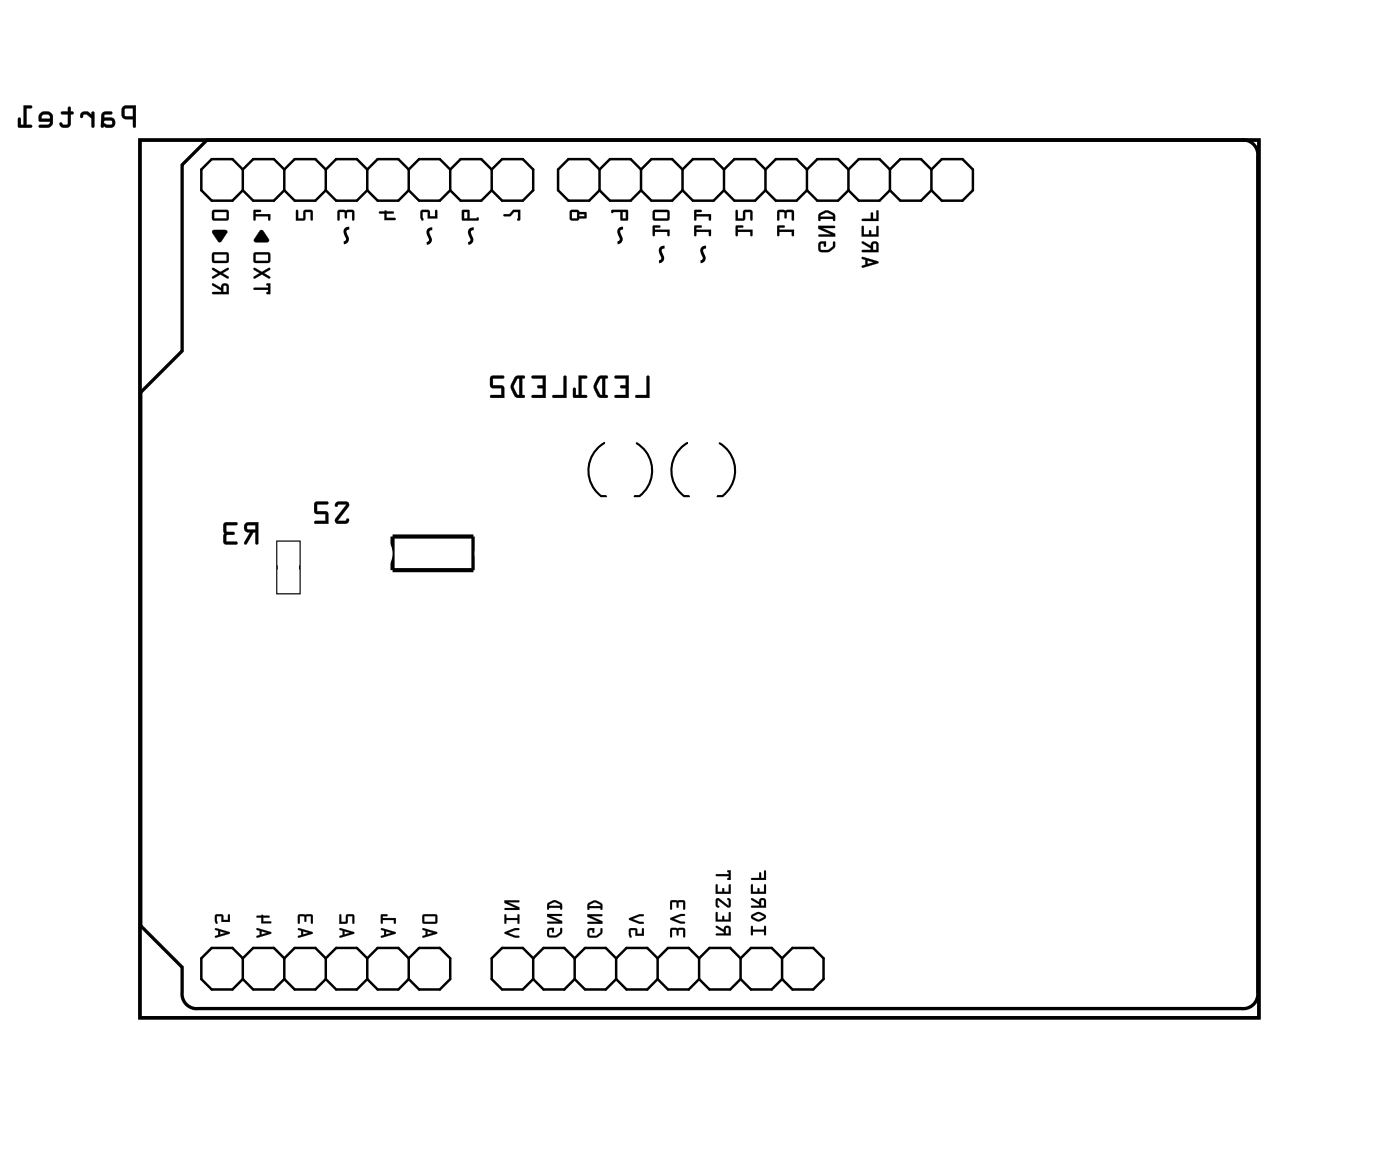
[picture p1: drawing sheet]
<svg xmlns="http://www.w3.org/2000/svg" width="86mm" height="71mm" viewBox="0 0 86 71" stroke-linecap="round" stroke-linejoin="round" font-family="sans-serif">
<path d="M8.6 8.6h68.5v53.7h-68.5zM11.2 10.1l1.5-1.5h63.3a.9 .9 0 0 1 1 1v51.1a.9 .9 0 0 1-1 1h-63.9a.9 .9 0 0 1-.9-1v-1.5l-2.6-2.6v-32.6l2.6-2.5z" fill="none" stroke="#000" stroke-width=".2"/>
<path d="M8.6 8.6h68.5v53.7h-68.5z" fill="none" stroke="#000" stroke-width=".06"/>
<path d="M24 32.8h5v2.1h-5z" fill="none" stroke="#000" stroke-width=".25"/>
<path d="M17 33.1h1.4v3.2h-1.4z" fill="none" stroke="#000" stroke-width=".1"/>
<g fill="none" stroke="#000" stroke-width=".15">
<path d="M14.9 10.4v1.2M14.9 10.4l-.7-.7h-1.2l-.7 .7v1.2l.7 .7h1.2l.7-.7M14.9 11.6l.6 .7h1.3l.6-.7M14.9 10.4l.6-.7h1.3l.6 .7M17.4 10.4v1.2M17.4 11.6l.6 .7h1.3l.6-.7M17.4 10.4l.6-.7h1.3l.6 .7M19.9 10.4v1.2M19.9 11.6l.7 .7h1.3l.6-.7M19.9 10.4l.7-.7h1.3l.6 .7M22.5 10.4v1.2M22.5 11.6l.6 .7h1.3l.6-.7"/>
<path d="M22.5 10.4l.6-.7h1.3l.6 .7M25 10.4v1.2M25 11.6l.7 .7h1.2l.7-.7M25 10.4l.7-.7h1.2l.7 .7M27.6 10.4v1.2M27.6 11.6l.6 .7h1.3l.6-.7M27.6 10.4l.6-.7h1.3l.6 .7M30.1 10.4l.6-.7h1.3l.6 .7v1.2l-.6 .7h-1.3l-.6-.7M30.1 10.4v1.2M36.7 10.4l-.6-.7h-1.3l-.6 .7v1.2l.6 .7h1.3l.6-.7M36.7 11.6l.6 .7h1.3l.7-.7M36.7 10.4l.6-.7h1.3l.7 .7"/>
<path d="M36.7 10.4v1.2M39.3 11.6l.6 .7h1.3l.6-.7M39.3 10.4l.6-.7h1.3l.6 .7M39.3 10.4v1.2M41.8 11.6l.6 .7h1.3l.6-.7M41.8 10.4l.6-.7h1.3l.6 .7M41.8 10.4v1.2M44.3 11.6l.7 .7h1.2l.7-.7M44.3 10.4l.7-.7h1.2l.7 .7M44.3 10.4v1.2M46.9 11.6l.6 .7h1.3l.6-.7M46.9 10.4l.6-.7h1.3l.6 .7"/>
<path d="M46.9 10.4v1.2M49.4 11.6l.6 .7h1.3l.7-.7M49.4 10.4l.6-.7h1.3l.7 .7M49.4 10.4v1.2M52 11.6l.6 .7h1.3l.6-.7M52 10.4l.6-.7h1.3l.6 .7M52 10.4v1.2M54.5 11.6l.6 .7h1.3l.6-.7M54.5 10.4l.6-.7h1.3l.6 .7M54.5 10.4v1.2M57 10.4l.7-.7h1.2l.7 .7v1.2l-.7 .7h-1.2l-.7-.7M57 10.4v1.2"/>
<path d="M14.9 58.6l-.7-.6h-1.2l-.7 .6v1.3l.7 .6h1.2l.7-.6M14.9 58.6l.6-.6h1.3l.6 .6M14.9 58.6v1.3M14.9 59.9l.6 .6h1.3l.6-.6M17.4 58.6l.6-.6h1.3l.6 .6M17.4 58.6v1.3M17.4 59.9l.6 .6h1.3l.6-.6M19.9 58.6l.7-.6h1.3l.6 .6M19.9 59.9l.7 .6h1.3l.6-.6M19.9 58.6v1.3M22.5 58.6l.6-.6h1.3l.6 .6M22.5 59.9l.6 .6h1.3l.6-.6"/>
<path d="M22.5 58.6v1.3M25 58.6l.7-.6h1.2l.7 .6v1.3l-.7 .6h-1.2l-.7-.6M25 58.6v1.3M32.6 58.6l-.6-.6h-1.3l-.6 .6v1.3l.6 .6h1.3l.6-.6M32.6 58.6l.7-.6h1.3l.6 .6M32.6 59.9l.7 .6h1.3l.6-.6M32.6 58.6v1.3M35.2 58.6l.6-.6h1.3l.6 .6M35.2 59.9l.6 .6h1.3l.6-.6M35.2 58.6v1.3M37.7 58.6l.7-.6h1.2l.7 .6M37.7 59.9l.7 .6h1.2l.7-.6"/>
<path d="M37.7 58.6v1.3M40.3 58.6l.6-.6h1.3l.6 .6M40.3 59.9l.6 .6h1.3l.6-.6M40.3 58.6v1.3M42.8 58.6l.6-.6h1.3l.6 .6M42.8 59.9l.6 .6h1.3l.6-.6M42.8 58.6v1.3M45.3 58.6l.7-.6h1.3l.6 .6M45.3 59.9l.7 .6h1.3l.6-.6M45.3 58.6v1.3M47.9 58.6l.6-.6h1.3l.6 .6v1.3l-.6 .6h-1.3l-.6-.6M47.9 58.6v1.3"/>
</g>
<g fill="#000">
<path d="M13 14.1h.8l.1 .1-.4 .6-.5-.5zM15.5 12.9h.5l-.1 .1h-.2v.1h.9l-.1 .4h-.1v-.3h-.7l-.1 .3zM15.9 14.1h.2l.4 .5-.1 .2h-.8v-.1zM18.1 12.9h.2v.5h.3v-.5l.5-.1 .1 .2-.1 .5h-.1v-.5h-.3v.5h-.6zM20.7 12.9l.9-.1 .1 .2v.5h-.1v-.5h-.3l-.1 .4-.1-.4h-.3v.4l-.1 .1zM23.2 13l.4-.1h.5v.2h-.4v.2h.5v.1l-.7 .1v-.4h-.3zM25.8 12.9l.4-.1 .1 .4h.3v-.3h.2v.5h-.6v-.4h-.3v.4a.11 .11 0 0 1-.1 0 .11 .11 0 0 1-.1-.1zM30.8 13.1h.4l.2-.3h.5l-.1 .7h-.1v-.5h-.2l-.3 .2h-.3z"/>
<path d="M7.5 6.5l-.1 .2 .1 .4 .1 .2h.5v.5h.2v-1.3zM7.7 6.7l.4-.1v.5h-.4zM6.3 6.9l-.1 .9h.6a.31 .31 0 0 0 .3-.3 .31 .31 0 0 0-.3-.3h-.4v-.1v-.1h.4v-.2zM6.4 7.4h.4l.1 .2h-.3l-.2-.1zM5 6.9l-.1 .2a.1 .1 0 0 0 .1 .1 .1 .1 0 0 0 .1-.1l.2-.1 .3 .2v.6h.2v-1h-.2v.2l-.2-.2zM3.8 6.8v.2h.4v.6h-.3l-.1-.1h-.2a.35 .35 0 0 0 .4 .3 .35 .35 0 0 0 .3-.2v-.6l.2-.1-.2-.1v-.2h-.1v.2zM2.5 6.9l-.1 .2v.3l.7 .1-.2 .1h-.5v.2h.7l.1-.3v-.5l-.3-.2h-.3zM2.6 7h.4l.1 .3h-.6zM1.4 6.5v1.1h-.1v-.4h-.1l-.1 .6h.8v-.2h-.3v-1h.3l.1-.1z"/>
<path d="M7.5 6.5l-.1 .2 .1 .4 .1 .2h.5v.4a.1 .1 0 0 0 .1 .1 .1 .1 0 0 0 .1-.1v-1.3h-.6zM7.5 6.5h.8v1.3h-.1v-.5h-.6l-.1-.2zM7.7 6.7l.4-.1v.5h-.4zM7.6 6.6v.5h.6v-.5zM6.3 6.9l-.1 .8a.09 .09 0 0 0 .1 .1 .09 .09 0 0 0 .1-.1l.4 .1a.32 .32 0 0 0 .3-.3 .32 .32 0 0 0-.3-.3h-.4v-.2h.4a.1 .1 0 0 0 .1-.1 .1 .1 0 0 0-.1-.1zM6.3 6.9l.5-.1v.2h-.4v.1v.1h.4a.31 .31 0 0 1 .2 .3 .31 .31 0 0 1-.2 .3h-.6zM6.4 7.4h.4l.1 .2h-.3l-.2-.1zM6.4 7.4v.1l.1 .1h.4l-.1-.2zM5 6.9l-.1 .2a.11 .11 0 0 0 .1 .1 .11 .11 0 0 0 .1-.1l.2-.1 .3 .2v.5a.1 .1 0 0 0 .1 .1 .1 .1 0 0 0 .1-.1v-.8a.1 .1 0 0 0-.1-.1 .1 .1 0 0 0-.1 .1v.1l-.2-.2zM5 6.9l.4-.1 .2 .2v-.1h.1v.9h-.1v-.6l-.3-.2h-.2l-.1 .2zM3.7 6.8l.1 .2h.4l-.1 .6h-.2l-.1-.1h-.1a.21 .21 0 0 0 0 .2 .21 .21 0 0 0 .2 .1h.3l.1-.1v-.7h.1a.1 .1 0 0 0 .1-.1 .1 .1 0 0 0-.1-.1h-.1v-.2a.1 .1 0 0 0-.1-.1 .1 .1 0 0 0-.1 .1l.1 .2zM3.8 6.9l.4-.1v-.2h.1v.2l.2 .1-.2 .1v.6a.37 .37 0 0 1-.3 .2 .37 .37 0 0 1-.4-.2l.1-.1 .2 .1h.2h.1v-.6h-.4zM2.5 6.9l-.1 .2v.3h.7l-.2 .2h-.4a.1 .1 0 0 0-.1 .1 .1 .1 0 0 0 .1 .1h.4l.2-.1 .1-.1v-.5l-.2-.3h-.4zM2.5 6.9l.1-.1h.3l.3 .2v.5l-.1 .3h-.7v-.1l.5-.1 .2-.1v-.1h-.7v-.3zM2.6 7.1l.4-.1 .1 .3h-.6zM2.6 7l-.1 .3h.6l-.1-.3zM1.4 6.4v1.2h-.1v-.3a.1 .1 0 0 0-.1-.1 .1 .1 0 0 0-.1 .1v.5h.8a.1 .1 0 0 0 .1-.1 .1 .1 0 0 0-.1-.1h-.3v-1h.3a.1 .1 0 0 0 .1-.1 .1 .1 0 0 0-.1-.1zM1.4 6.5h.6l-.1 .1h-.3v1l.3 .1v.1h-.8l.1-.6 .1 .1v.3h.2z"/>
<path d="M13 17.4v.1l.5 .3v.1h-.5v.1h1v-.5a.24 .24 0 0 0-.3-.2 .24 .24 0 0 0-.2 .3zM13.7 17.5h.2v.4h-.2zM13 16.4v.1l.4 .2-.4 .2v.1l.5-.2 .4 .2h.1l-.4-.3 .4-.2v-.1l-.5 .2zM13 15.5v.5l.1 .1h.8l.1-.1v-.4l-.1-.2zM13.1 15.6h.8v.4h-.8z"/>
<path d="M13 17.4v.1l.5 .3v.1h-.5v.1h1v-.5a.24 .24 0 0 0-.3-.2 .24 .24 0 0 0-.2 .3zM13 17.4l.5 .2a.23 .23 0 0 1 .2-.3 .23 .23 0 0 1 .3 .2v.5h-1v-.1h.5v-.1l-.5-.3zM13.7 17.5h.2v.4h-.2zM13.7 17.5v.4h.2v-.4zM13 16.4v.1l.4 .2-.4 .2v.1l.5-.2 .4 .2h.1l-.4-.3 .4-.2v-.1l-.5 .2zM13 16.4l.5 .2 .5-.2v.1l-.4 .2 .4 .3h-.1l-.4-.2-.5 .2v-.1l.4-.2-.4-.2zM13 15.5v.5l.1 .1h.8l.1-.1v-.4l-.1-.2zM13 15.5l.9-.1 .1 .2v.4l-.1 .1h-.8l-.1-.1zM13.1 15.6h.8v.4h-.8zM13.1 15.6v.4h.8v-.4z"/>
<path d="M13 12.9v.5l.1 .1h.8l.1-.1v-.4l-.1-.2zM13.1 13h.8v.4h-.8z"/>
<path d="M13 12.9v.5l.1 .1h.8l.1-.1v-.4l-.1-.2zM13 12.9h.9l.1 .1v.4l-.1 .1h-.8l-.1-.1zM13.1 13h.8v.4h-.8zM13.1 13v.4h.8v-.4z"/>
<path d="M13 14.1v.2l.5 .5 .4-.6-.1-.1zM13 14.1h.8l.1 .1-.4 .6z"/>
<path d="M15.5 12.9l.1 .6h.1v-.3h.7v.3h.2v-.4h-.9v-.1h.3v-.1zM15.5 12.9h.5l-.1 .1h-.3v.1h1l-.1 .4h-.1v-.3h-.8v.3z"/>
<path d="M15.9 14.1l-.4 .5 .1 .2h.8l.1-.2-.4-.5zM15.9 14.1h.2l.3 .5v.2h-.8v-.1z"/>
<path d="M15.5 17.6l.1 .1h.8l-.1 .3h.3v-.7l-.3 .1 .1 .2zM15.5 16.4l.1 .1 .3 .2-.3 .2v.1l.4-.2 .5 .2-.3-.3 .3-.2v-.1l-.5 .2zM15.6 15.5l-.1 .5 .1 .1h.8l.1-.1 .1-.4-.1-.2zM15.7 15.6h.7v.4h-.7z"/>
<path d="M15.5 17.6l.1 .1h.8l-.1 .3h.3v-.7l-.3 .1 .1 .2zM15.5 17.6h.9v-.1l-.1-.1 .3-.1v.7h-.3l.1-.1v-.2h-.8zM15.5 16.4v.1l.4 .2-.4 .2 .1 .1 .4-.2 .4 .2h.2l-.4-.3 .3-.2v-.1l-.5 .2zM15.5 16.4l.5 .2 .5-.2v.1l-.3 .2 .3 .3-.5-.2-.4 .2v-.1l.3-.2-.3-.2zM15.6 15.5l-.1 .5 .1 .1h.8l.1-.1 .1-.4-.1-.2zM15.6 15.5l.9-.1v.2v.4l-.1 .1h-.8l-.1-.1zM15.7 15.6h.7v.4h-.7zM15.6 15.6v.4h.8v-.4z"/>
<path d="M18.1 12.9v.6h.6v-.5h.3v.5h.2v-.5l-.1-.2-.5 .1v.5h-.3v-.5zM18.1 12.9h.1v.5h.4v-.5h.5v.1v.5h-.1v-.5h-.3v.5h-.6z"/>
<path d="M20.7 12.9v.6l.1-.1v-.4h.3l.1 .4 .1-.4h.3v.5h.1v-.5l-.1-.2zM20.7 12.9h.9l.1 .1v.5h-.1v-.5h-.3l-.1 .4-.1-.4h-.3v.4l-.1 .1z"/>
<path d="M23.2 13v.1h.3v.4l.7-.1v-.1h-.5v-.2h.4v-.2h-.4h-.1zM23.2 13l.4-.1h.5v.2h-.4v.2h.5v.1l-.7 .1v-.4h-.3z"/>
<path d="M25.8 12.9l-.1 .4 .1 .2 .1-.1v-.4h.3v.4h.6l-.1-.6-.1 .1v.3h-.3l-.1-.4zM25.8 12.9h.4l.1 .3h.3l.1-.3h.1v.5h-.6v-.4h-.3v.4a.11 .11 0 0 1-.1 0 .11 .11 0 0 1-.1-.1z"/>
<path d="M28.3 12.9v.6h1l-.1-.2-.4 .1-.1-.6zM28.4 13h.2v.4h-.2z"/>
<path d="M28.3 12.9v.6h1l-.1-.2v.1h-.4l-.1-.6zM28.3 12.9l.4-.1v.6l.5-.1 .1 .2h-1zM28.4 13h.2v.4h-.2zM28.4 13v.4h.2v-.4z"/>
<path d="M30.8 13.1l.1 .1h.3l.3-.2h.2v.5h.2v-.7h-.5l-.2 .3zM30.8 13.1h.4l.2-.3h.5l-.1 .7h-.1v-.5h-.2l-.3 .2h-.3z"/>
<path d="M34.9 12.9v.5l.1 .1h.3l.2-.1 .4-.1v-.3h-.4l-.2-.2zM35 13h.3v.4h-.3zM35.5 13.1h.3v.1h-.3z"/>
<path d="M34.9 12.9v.5l.1 .1h.3l.2-.1 .4-.1v-.3h-.4l-.2-.2zM34.9 12.9l.4-.1 .2 .2h.4v.3l-.4 .1-.2 .1h-.3l-.1-.1zM35 13h.3v.4h-.3zM35 13v.4h.3v-.4zM35.5 13.1h.3v.1h-.3zM35.5 13.1v.1h.3v-.1z"/>
<path d="M37.4 12.9l.1 .1h.5v.5h.5l-.1-.7zM38.1 13h.2v.4h-.2z"/>
<path d="M37.4 12.9l.1 .1h.5v.5h.5l-.1-.7zM37.4 12.9l1-.1v.7h-.4v-.5h-.5zM38.1 13h.2v.4h-.2zM38.1 13v.4h.2v-.4z"/>
<path d="M40 13.8v.6h.1v-.2h.8v.2h.1v-.3h-.9v-.2h.3v-.1zM40 12.9v.5v.1h.9l.1-.1v-.4l-.1-.2zM40.1 13h.8v.4h-.8z"/>
<path d="M40 13.8v.7l.1-.1v-.2h.8v.2h.1v-.4l-.9 .1v-.2h.3v-.1zM40 13.8h.4v.1h-.3v.2h.9v.3h-.1v-.2h-.8v.2h-.1zM40 12.9v.5v.1h.9l.1-.1v-.4l-.1-.2zM40 12.9h.9l.1 .1v.4l-.1 .1h-.8l-.1-.1zM40.1 13h.8v.4h-.8zM40.1 13v.4h.8v-.4z"/>
<path d="M42.5 13.8v.6h.1v-.2h.8v.2h.1v-.3h-.9v-.2h.3l.1-.1zM42.5 12.9v.6h.1v-.3h.8v.3h.1v-.4h-.9v-.1h.3l.1-.1z"/>
<path d="M42.5 13.8v.7l.1-.1v-.2h.8v.2h.1v-.4l-.9 .1v-.2h.3l.1-.1zM42.5 13.8h.5l-.1 .1h-.3v.2h.9v.3h-.1v-.2h-.8v.2h-.1zM42.5 12.9v.6h.1v-.3h.8v.3h.1v-.4h-.9v-.1h.3l.1-.1zM42.5 12.9h.5l-.1 .1h-.3v.1h.9v.4h-.1v-.3h-.8v.3h-.1z"/>
<path d="M45.1 13.8v.6h.1v-.2h.7v.2h.2v-.3h-.9v-.2h.3v-.1zM45.1 12.9l-.1 .6h.6v-.5h.3v.5h.2v-.5l-.1-.2-.5 .1v.5h-.3v-.5z"/>
<path d="M45.1 13.8v.7l.1-.1v-.2h.7v.2h.2v-.4l-.9 .1v-.2h.3v-.1zM45.1 13.8h.4v.1h-.3v.2h.9v.3h-.1l-.1-.2h-.7v.2h-.1zM45.1 12.9l-.1 .6h.6v-.5h.3v.5h.2v-.5l-.1-.2-.5 .1v.5h-.3v-.5zM45.1 12.9h.1v.5h.3v-.5h.5l.1 .1v.5h-.1l-.1-.5h-.3v.5h-.6z"/>
<path d="M47.6 13.8v.6h.1v-.2h.8v.2h.1v-.3h-.9v-.2h.3l.1-.1zM47.6 12.9v.6l.1-.1v-.4h.3l.1 .4 .1-.4h.3v.5h.1v-.5l-.1-.2z"/>
<path d="M47.6 13.8v.7l.1-.1v-.2h.8v.2h.1v-.4l-.9 .1v-.2h.3l.1-.1zM47.6 13.8h.4v.1h-.3v.2h.9v.3h-.1v-.2h-.8v.2h-.1zM47.6 12.9v.6l.1-.1v-.4h.3l.1 .4 .1-.4h.3v.5h.1v-.5l-.1-.2zM47.6 12.9h.9l.1 .1v.5h-.1v-.5h-.3l-.1 .4-.1-.4h-.3v.4l-.1 .1z"/>
<path d="M50.2 14.8l-.1 .4 .1 .2a.65 .65 0 0 0 .9-.6h-.1v.3l-.3 .2h-.4l-.1-.4h.2v.2h.1l.1-.3zM50.1 13.8v.2l.8 .3h-.7l-.1 .2h1v-.2l-.8-.3h.8v-.2zM50.2 13.1l-.1 .4h.1v-.1h.8l.1 .1v-.4a.6 .6 0 0 0-.9-.1zM50.2 13.2l.4-.2 .4 .2v.1h-.8z"/>
<path d="M50.2 14.8l-.1 .4 .1 .2h.6l.3-.3v-.3l-.1 .3-.3 .2h-.4v-.4h.1v.2h.1l.1-.3zM50.2 14.8h.4l-.1 .3v-.2h-.2l-.1 .3 .5 .1 .3-.2v-.3h.1v.4a.68 .68 0 0 1-1 .1zM50.1 13.8v.2l.8 .3h-.7l-.1 .2h1v-.2l-.8-.3h.8v-.2zM50.1 13.8h1v.1h-.8l.8 .4v.2h-.9v-.2h.7l-.8-.3zM50.2 13.1l-.1 .1v.3l.1-.1h.8v.1h.1v-.4l-.3-.2h-.2zM50.2 13.1l.3-.2h.3l.3 .2v.4h-.1v-.1h-.8v.1zM50.3 13.2l.3-.2 .4 .2v.1h-.8zM50.2 13.2v.1h.8v-.2l-.3-.1z"/>
<path d="M52.8 15.7v.1l.2 .1v.3l-.2 .1v.1l1-.3-.1-.1zM53.1 15.9l.4 .1-.4 .2zM52.8 14.8v.1l.5 .3v.1h-.5v.1h1v-.4a.24 .24 0 0 0-.3-.2 .24 .24 0 0 0-.2 .2zM53.5 14.9h.2v.4h-.2zM52.8 13.8v.7h1v-.7l-.1 .1v.4h-.4v-.2l-.1 .2h-.3v-.4zM52.8 13.4v.1h1v-.6h-.1v.5h-.2l-.1-.4-.1 .4z"/>
<path d="M52.8 15.7v.1l.2 .1v.3l-.2 .1v.1l1-.3-.1-.1zM52.8 15.7l.9 .3 .1 .1-1 .3v-.1l.2-.1v-.3l-.2-.1zM53.1 15.9l.4 .2-.4 .1zM53.1 15.9v.3l.4-.2zM52.8 14.8v.1l.5 .3v.1h-.5v.1h1v-.4a.24 .24 0 0 0-.3-.2 .24 .24 0 0 0-.2 .2zM52.8 14.8l.5 .3a.23 .23 0 0 1 .2-.3 .23 .23 0 0 1 .3 .2v.4h-1v-.1h.5v-.1l-.5-.3zM53.5 14.9h.1l.1 .4h-.2zM53.5 14.9v.4h.2v-.4zM52.8 13.8v.7h1v-.7l-.1 .1v.4h-.4v-.2l-.1 .2h-.3v-.4zM52.8 13.8l.1 .1v.4h.3l.1-.2v.2h.4v-.4l.1-.1v.7h-1zM52.8 13.4v.1h1v-.6h-.1v.5h-.2l-.1-.4-.1 .1v.3zM52.8 13.4h.5l.1-.4 .1 .4h.2v-.5h.1v.6h-1z"/>
<path d="M15 32a.32 .32 0 0 0 0 .4 .32 .32 0 0 0 .3 .2l-.3 .7h.1l.4-.7h.1v.6l.2 .1v-1.3zM15.1 32.2l.5-.1v.3h-.4zM13.7 32v1.2l.2 .1h.6v-.2h-.6v-.4h.4l.1-.1h-.1l-.4-.1v-.4h.6v-.1z"/>
<path d="M15 32a.32 .32 0 0 0 0 .4 .32 .32 0 0 0 .3 .2l-.4 .6a.1 .1 0 0 0 .1 .1 .1 .1 0 0 0 .1 0l.4-.7h.1v.6a.1 .1 0 0 0 .1 .1 .1 .1 0 0 0 .1-.1v-1.3h-.6zM15 32h.8v1.3l-.2-.1v-.6h-.1l-.4 .7h-.1l.3-.7a.31 .31 0 0 1-.3-.2 .31 .31 0 0 1 0-.4zM15.2 32.2l.4-.1v.3h-.4zM15.1 32.1l.1 .3h.4v-.3zM13.7 32v1.2l.2 .1h.6a.1 .1 0 0 0 .1-.1 .1 .1 0 0 0-.1-.1h-.6v-.3l.4-.1a.1 .1 0 0 0 .1-.1 .1 .1 0 0 0-.1-.1h-.4v-.4h.6a.1 .1 0 0 0 .1-.1 .1 .1 0 0 0-.1-.1zM13.7 32h.8v.1h-.7l.1 .4 .4 .1h.1l-.1 .1h-.4l-.1 .4 .7 .1v.1h-.6l-.2-.1z"/>
<path d="M20.6 30.8l-.1 .1 .1 .1 .1-.1h.5l-.6 .8-.1 .2 .2 .1h.5l.2-.1-.1-.2-.2 .2-.4-.1 .6-.8 .1-.2-.2-.1zM19.3 30.7l-.1 .6 .2 .2h.5v.4h-.6l-.1 .1h.9v-.7h-.7v-.4h.6l.1-.2z"/>
<path d="M20.6 30.7l-.1 .2a.13 .13 0 0 0 .1 .1 .13 .13 0 0 0 .1-.1h.5l-.7 .8a.21 .21 0 0 0 0 .2 .21 .21 0 0 0 .2 .2l.5-.1 .2-.2a.13 .13 0 0 0-.2-.1 .13 .13 0 0 0-.1 .2l-.4-.1 .6-.8a.21 .21 0 0 0-.1-.3zM20.6 30.8l.6-.1a.2 .2 0 0 1 .1 .3l-.6 .8 .4 .1 .2-.2v.3h-.7l-.1-.2 .7-.9h-.5l-.1 .1zM19.3 30.7v.7l.6 .1v.4h-.6a.1 .1 0 0 0-.1 .1 .1 .1 0 0 0 .1 .1h.8v-.8h-.7v-.4h.6a.1 .1 0 0 0 .1-.1 .1 .1 0 0 0-.1-.1zM19.3 30.7h.8l-.1 .2h-.6v.4h.6l.1 .7h-.8v-.1h.6v-.5h-.5l-.1-.1z"/>
<path d="M34.5 23v1.2h-.6v.1h.8v-1.2zM32.6 23v.2h.6v.4h-.3v.1h.3v.5h-.6v.1h.8v-1.3zM31.5 23.1a.81 .81 0 0 0 0 1.2h.6l-.1-.1v-1l.1-.1v-.1h-.4zM31.7 23.2h.1v1l-.1-.1-.2-.4zM30.1 23l-.1 .6 .2 .1h.5v.5h-.6l-.1 .1h.9l-.1-.7h-.6v-.4h.6l.1-.2z"/>
<path d="M34.5 23v1.2h-.6a.1 .1 0 0 0-.1 .1 .1 .1 0 0 0 .1 .1h.8v-1.3zM34.5 23l.2 .1v1.2h-.8v-.1h.6zM32.6 23v.2h.6v.4h-.2a.1 .1 0 0 0-.1 .1 .1 .1 0 0 0 .1 .1l.2-.1v.5h-.6a.1 .1 0 0 0-.1 .1 .1 .1 0 0 0 .1 .1h.8v-1.4zM32.6 23h.8v1.3h-.8v-.1h.6v-.5h-.2h-.1l.1-.1h.2v-.5h-.6zM31.5 23.1l-.2 .5v.2l.3 .5 .5 .1a.1 .1 0 0 0 .1-.1 .1 .1 0 0 0-.1-.1h-.1v-1h.1a.1 .1 0 0 0 .1-.1 .1 .1 0 0 0-.1-.1zM31.5 23.1l.2-.1h.4v.1h-.1v1.1h.1v.1h-.5l-.3-.5v-.3zM31.7 23.2h.1v1l-.1-.1-.2-.4zM31.7 23.2l-.3 .5 .2 .4 .2 .1v-1.1zM30.1 23v.7h.6v.5h-.6a.1 .1 0 0 0-.1 .1 .1 .1 0 0 0 .1 .1h.8l-.1-.8h-.6v-.4h.6a.1 .1 0 0 0 .1-.1 .1 .1 0 0 0-.1-.1zM30.1 23h.8l-.1 .1h-.6v.5h.6l.1 .7h-.9l.1-.1h.6v-.5h-.5l-.2-.1z"/>
<path d="M39.6 23v1.2h-.7v.1h.9v-1.2zM37.7 23v.2h.6v.4h-.3v.1h.3v.5h-.6l-.1 .1h.9v-1.3zM36.6 23.1a.81 .81 0 0 0 0 1.2h.5h.1l-.1-.1v-1l.1-.1v-.1h-.4zM36.8 23.2h.1v1l-.2-.1-.2-.4zM35.4 23v1.2h-.1v-.4l-.2-.1v.6h.8v-.1h-.3v-1h.3v-.2z"/>
<path d="M39.6 23v1.2h-.6a.1 .1 0 0 0-.1 .1 .1 .1 0 0 0 .1 .1h.8v-1.3zM39.6 23l.2 .1v1.2h-.8v-.1h.6zM37.6 23l.1 .2h.6v.4h-.2a.1 .1 0 0 0-.1 .1 .1 .1 0 0 0 .1 .1l.2-.1v.5h-.6a.1 .1 0 0 0-.1 .1 .1 .1 0 0 0 .1 .1h.8v-1.4zM37.7 23h.8v1.3h-.9l.1-.1h.6v-.5h-.3v-.1h.3v-.5h-.6zM36.6 23.1l-.2 .5v.2l.3 .5 .4 .1a.1 .1 0 0 0 .1-.1 .1 .1 0 0 0-.1-.1v-1a.1 .1 0 0 0 .1-.1 .1 .1 0 0 0-.1-.1zM36.6 23.1l.2-.1h.4v.1h-.2v1.1h.2v.1h-.5l-.3-.5v-.3zM36.8 23.2h.1v1l-.2-.1-.2-.4zM36.8 23.2l-.3 .5 .2 .4 .2 .1v-1.1zM35.4 23v1.2h-.1v-.4a.1 .1 0 0 0-.1-.1 .1 .1 0 0 0-.1 .1v.5l.8 .1a.1 .1 0 0 0 .1-.1 .1 .1 0 0 0-.1-.1h-.3v-1h.3a.1 .1 0 0 0 .1-.1 .1 .1 0 0 0-.1-.1zM35.4 23h.5v.1h-.3v1.1h.3v.1h-.8v-.6l.1 .1 .1 .4h.1z"/>
<path d="M13.2 56.8v.1h.2v.3l-.2 .1v.1l.9-.3-.1-.1zM13.5 57l.3 .1-.3 .1zM13.2 56v.3a.1 .1 0 0 0 0 .2 .1 .1 0 0 0 .1-.1v-.3h.3v.3h.5v-.4h-.1v.3h-.3l-.1-.4z"/>
<path d="M13.2 56.8v.1h.2v.3l-.2 .1v.1l.9-.3-.1-.1zM13.2 56.8l.9 .3-.9 .3v-.1l.2-.1v-.3h-.2zM13.5 57l.3 .1-.3 .1zM13.5 57v.2l.3-.1zM13.2 56v.3v.2h.1v-.4h.3v.3h.5l-.1-.5v.1v.3h-.3l-.1-.4zM13.2 56l.4-.1 .1 .4h.3v-.3h.1v.4h-.5v-.4h-.3v.4a.1 .1 0 0 1-.1 .1 .1 .1 0 0 1 0-.2z"/>
<path d="M15.7 56.8v.1h.2v.3l-.2 .1v.1l.9-.3v-.1zM16 57l.3 .1-.3 .1zM15.7 56v.1h.3v.4h.6v-.1h-.5v-.3h.4v-.1h-.4z"/>
<path d="M15.7 56.8v.1h.2v.3l-.2 .1v.1l.9-.3v-.1zM15.7 56.8l.9 .3-.8 .3-.1-.1 .2-.1v-.3h-.2zM16 57l.3 .1-.3 .1zM16 57v.2l.4-.1zM15.7 56v.1h.3v.4h.6v-.1h-.5v-.3h.4v-.1h-.4zM15.7 56h.4h.4v.1h-.4v.3h.5v.1h-.6v-.4h-.3z"/>
<path d="M18.3 56.8v.1h.1v.3l-.1 .1v.1l.9-.3-.1-.1zM18.6 57l.3 .1-.3 .1zM18.3 56v.5h.1v-.4h.2l.1 .3 .1-.3h.2v.4h.2l-.1-.6z"/>
<path d="M18.3 56.8v.1h.1v.3l-.2 .1 .1 .1 .9-.3-.1-.1zM18.3 56.8l.8 .3-.8 .3v-.1l.1-.1v-.3h-.1zM18.6 57l.3 .1-.3 .1zM18.6 57v.2l.3-.1zM18.3 56v.5h.1v-.4h.2l.1 .3 .1-.3h.2v.4h.2v-.4l-.1-.2zM18.3 56l.8-.1v.6h-.1v-.5l-.2 .1-.1 .3-.1-.3-.2-.1v.5h-.1z"/>
<path d="M20.8 56.8v.1h.2v.3l-.2 .1v.1l.9-.3v-.1zM21.1 57l.3 .1-.3 .1zM20.8 56v.5h.5v-.4h.3v.4h.1l-.1-.6-.4 .1v.4h-.3v-.4z"/>
<path d="M20.8 56.8v.1h.2v.3l-.2 .1v.1l.9-.3v-.1zM20.8 56.8l.9 .3-.9 .3v-.1l.2-.1v-.3h-.2zM21.1 57l.3 .1-.3 .1zM21.1 57v.2l.3-.1zM20.8 55.9v.6h.5v-.4h.3v.4h.1v-.4l-.1-.2-.4 .1v.4h-.3v-.4zM20.8 56h.1v.4h.3v-.4l.4-.1 .1 .6h-.1v-.5h-.3v.5h-.5z"/>
<path d="M23.3 56.8v.1h.2v.3l-.2 .1 .1 .1 .8-.3v-.1zM23.6 57l.4 .1-.4 .1zM23.3 56l.1 .5v-.2h.7v.2h.1v-.3h-.8v-.1l.3-.1z"/>
<path d="M23.3 56.8v.1h.2v.3l-.2 .1 .1 .1 .8-.3v-.1zM23.3 56.8l.9 .3-.8 .3-.1-.1 .2-.1v-.3h-.1zM23.6 57l.4 .1-.4 .1zM23.6 57v.2l.4-.1zM23.3 55.9l.1 .6v-.2h.7v.2h.1v-.3h-.8v-.1h.3v-.1zM23.3 56h.4h-.3v.2h.8v.3h-.1v-.2h-.7v.2z"/>
<path d="M25.9 56.8v.1h.2v.3l-.2 .1v.1l.9-.3-.1-.1zM26.2 57l.3 .1-.3 .1zM25.9 56v.4v.1h.8l.1-.1-.1-.5zM26 56.1h.7v.3h-.7z"/>
<path d="M25.9 56.8v.1h.2v.3l-.2 .1v.1l.9-.3-.1-.1zM25.9 56.8l.9 .3-.9 .3v-.1l.2-.1v-.3h-.2zM26.2 57l.3 .1-.3 .1zM26.2 57v.2l.3-.1zM25.9 56v.4v.1h.8l.1-.1v-.3l-.1-.2zM25.9 56l.8-.1 .1 .5-.1 .1h-.8v-.1zM26 56.1h.7v.3h-.7zM26 56v.4h.7v-.4z"/>
<path d="M30.9 57v.1l.6 .3 .3-.1-.7-.2 .7-.2v-.1h-.3zM30.9 56v.5h.1v-.2h.7v.2h.1v-.6l-.1 .1v.2h-.7v-.2zM30.9 55.1v.1l.7 .4h-.7v.1h.9v-.2l-.7-.3h.6l.1-.1z"/>
<path d="M30.9 57v.1l.6 .3 .3-.1v-.1l-.7-.1 .7-.2v-.1h-.3zM30.9 57l.6-.2h.3v.1l-.7 .2 .7 .2-.3 .1-.6-.3zM30.9 55.9v.6h.1v-.2h.7v.2h.1v-.6l-.1 .1v.2h-.7v-.2zM30.9 56h.1v.2h.7l.1-.3v.6h-.1v-.2h-.7l-.1 .2zM30.9 55.1v.1l.7 .3h-.7v.2h.9v-.2l-.7-.3h.6l.1-.1zM30.9 55.1h.9l-.1 .1h-.6l.7 .3v.2h-.9v-.1h.7l-.7-.4z"/>
<path d="M33.6 56.8l-.1 .4 .1 .1a.58 .58 0 0 0 .8-.5h-.1v.2l-.2 .2h-.4l-.1-.3h.2l.1 .2v-.3zM33.5 55.9v.2l.7 .3h-.6l-.1 .1h.9v-.2l-.7-.3h.7v-.1zM33.6 55.2v.5v-.2h.7l.1 .2v-.4a.54 .54 0 0 0-.8-.1zM33.6 55.3l.4-.1 .3 .2h-.7z"/>
<path d="M33.5 56.8v.4l.1 .1h.5l.3-.2v-.3l-.1 .2-.2 .2h-.4l-.1-.3h.2v.1l.1 .1v-.3zM33.6 56.8h.3v.3l-.1-.2h-.2v.3h.4l.3-.2 .1-.2-.1 .3a.61 .61 0 0 1-.8 .1zM33.5 55.9v.2l.7 .3h-.6l-.1 .1h.9v-.2l-.7-.3h.7v-.1zM33.5 55.9h.9v.1h-.7l.7 .3v.2h-.9l.1-.1h.6l-.7-.3zM33.6 55.2l-.1 .5 .1-.2h.7v.1h.1v-.3l-.3-.2h-.2zM33.6 55.2l.2-.1h.3l.3 .2v.3h-.1v-.1h-.7l-.1 .1zM33.6 55.4l.4-.2 .3 .2h-.7zM33.6 55.3v.1h.7v-.1l-.3-.1z"/>
<path d="M36 56.8v.4l.1 .2a.58 .58 0 0 0 .8-.6h-.1v.2l-.3 .2h-.4v-.3h.2l.1 .2v-.3zM36 55.9v.2l.7 .3h-.7v.1h.9v-.1l-.7-.3h.6l.1-.2zM36 55.3v.4l.1-.1h.7l.1 .1v-.4a.54 .54 0 0 0-.8-.1zM36.1 55.4l.3-.2 .4 .2h-.7z"/>
<path d="M36 56.8v.4l.1 .2h.4l.4-.3-.1-.3v.2l-.3 .2h-.4v-.3h.2v.1l.1 .1v-.3zM36 56.8h.4l-.1 .3v-.2h-.2v.3l.4 .1 .3-.3v-.2v.4a.61 .61 0 0 1-.8 .1zM36 55.9v.2l.7 .3h-.7v.1h.9v-.1l-.7-.3h.6l.1-.2zM36 55.9h.8v.1h-.6l.7 .4v.1h-.9v-.1h.7l-.7-.3zM36 55.3v.4l.1-.1h.7v.1l.1-.1v-.3l-.3-.2h-.2zM36 55.3l.3-.2h.2l.4 .2v.3h-.1v-.1h-.7l-.1 .2zM36.1 55.4l.3-.2 .4 .2h-.7zM36.1 55.4h.7l-.1-.1-.2-.1z"/>
<path d="M38.5 56.8v.4a.1 .1 0 0 0 0 .1 .1 .1 0 0 0 .2 0l-.1-.4h.3v.4h.5v-.5h-.1v.3h-.3v-.3zM38.5 56.2v.1l.7 .2h.2v-.1l-.7-.2 .7-.2v-.1h-.2z"/>
<path d="M38.5 56.8v.4l.1 .2 .1-.1-.1-.4h.3v.4h.5v-.5h-.1v.3h-.3v-.3zM38.5 56.8h.5v.3h.3v-.3h.1v.5h-.5v-.4h-.3l.1 .4a.1 .1 0 0 1-.2 0 .1 .1 0 0 1 0-.1zM38.5 56.2v.1l.7 .2h.2v-.1l-.7-.2 .7-.1v-.2h-.2zM38.5 56.2l.7-.3h.2v.1l-.7 .2 .7 .3h-.2l-.7-.2z"/>
<path d="M41.1 56.8v.6v-.1v-.4h.3l.1 .3 .1-.3h.2v.4h.1v-.5zM41 56.2l.1 .1 .6 .2h.2v-.1l-.6-.2 .6-.2v-.1h-.2zM41.1 55.1v.6v-.1v-.4h.3l.1 .3 .1-.3h.2v.4h.1v-.5z"/>
<path d="M41.1 56.8v.6l.1-.1-.1-.4h.3l.1 .3 .1-.3h.2v.4h.2v-.4l-.1-.1zM41.1 56.8h.8v.5h-.1v-.4h-.2l-.1 .3-.1-.3h-.3v.4zM41 56.2l.1 .1 .6 .2h.3l-.1-.1-.6-.2 .6-.2v-.1h-.2zM41.1 56.2l.6-.3h.2v.1l-.7 .2 .7 .3h-.2l-.6-.2zM41.1 55.1v.6l.1-.1-.1-.4h.3l.1 .3 .1-.3h.2v.4h.2v-.4l-.1-.1zM41.1 55.1h.8v.5h-.1v-.4h-.2l-.1 .3-.1-.3h-.3v.4z"/>
<path d="M43.8 56.7l.1 .1 .4 .2v.1h-.4v.1h.8v-.4a.21 .21 0 0 0-.2-.2 .21 .21 0 0 0-.2 .3zM44.5 56.8h.1v.3h-.2zM43.8 55.8v.6h.9v-.6l-.1 .1v.4h-.3v-.3l-.1 .3h-.3v-.5zM43.9 55l-.1 .4 .1 .1h.1l-.1-.1 .1-.3 .6 .4 .1-.1v-.3l-.1-.1h-.1l.1 .1v.3l-.6-.4zM43.8 54.1v.6h.9v-.6l-.1 .1v.4h-.3v-.3l-.1 .3h-.3v-.5zM43.8 53.5l.1 .1h.7l-.1 .2h.2v-.6l-.2 .1 .1 .2z"/>
<path d="M43.8 56.7l.1 .1 .4 .2v.1h-.4v.1h.8v-.4a.22 .22 0 0 0-.2-.2 .22 .22 0 0 0-.2 .3zM43.8 56.7l.5 .2a.21 .21 0 0 1 .2-.3 .21 .21 0 0 1 .2 .2v.4h-.8v-.1h.4v-.1l-.4-.2zM44.5 56.8h.1v.3h-.2zM44.5 56.8l-.1 .3h.2v-.3zM43.8 55.8v.6h.9v-.6l-.1 .1v.4h-.3v-.3l-.1 .3h-.3v-.5zM43.8 55.8h.1v.5h.3l.1-.3v.3h.3v-.4l.1-.1v.6h-.9zM43.9 55l-.1 .4 .1 .1h.1v-.1v-.3l.6 .4h.1v-.4l-.1-.1h-.1l.1 .1v.3l-.6-.4zM43.9 55h.1l.6 .4v-.3l-.1-.1h.1l.1 .1v.3l-.2 .1-.5-.4-.1 .3 .1 .1h-.1l-.1-.1zM43.8 54.1v.6h.9v-.6l-.1 .1v.4h-.3v-.3l-.1 .3h-.3v-.5zM43.8 54.1h.1v.5h.3l.1-.3v.3h.3v-.4l.1-.1v.6h-.9zM43.8 53.5l.1 .1h.7l-.1 .2h.2v-.6l-.2 .1 .1 .2zM43.8 53.5h.8l-.1-.2 .2-.1v.6h-.2l.1-.2h-.7z"/>
<path d="M46 56.7v.5h.1v-.2h.7v.2h.1v-.6l-.1 .1v.2h-.7v-.2zM46 56v.2l.4 .2 .5-.3v-.1l-.4-.2zM46.1 56.1l.3-.2 .4 .2-.4 .2zM46 55v.1l.5 .2v.1h-.5v.1h.9v-.4a.21 .21 0 0 0-.2-.2 .21 .21 0 0 0-.2 .3zM46.6 55.1h.2v.3h-.2zM46 54.1v.6h.9v-.6l-.1 .1v.4h-.3l-.1-.3v.3h-.3v-.5zM46 53.7v.1h.9v-.5h-.1v.4h-.2l-.1-.3v.3z"/>
<path d="M46 56.7v.5h.1v-.2h.7v.2h.1v-.6l-.1 .1v.2h-.7v-.2zM46 56.7h.1v.2h.7l.1-.2v.5h-.1v-.2h-.7l-.1 .2zM46 56v.2l.4 .2h.2l.3-.3v-.1l-.4-.2zM46 56l.5-.2 .3 .1 .1 .2-.3 .3h-.2l-.4-.2zM46.1 56.1l.3-.2 .4 .2-.4 .2zM46.1 56.1l.3 .2 .4-.2-.4-.2zM46 55v.1l.5 .2v.1h-.5v.1h.9v-.4a.22 .22 0 0 0-.2-.2 .22 .22 0 0 0-.2 .3zM46 55l.5 .2a.21 .21 0 0 1 .2-.3 .21 .21 0 0 1 .2 .2v.4h-.9v-.1h.5v-.1l-.5-.2zM46.6 55.1h.2v.3h-.2zM46.6 55.1v.3h.2v-.3zM46 54.1v.6h.9v-.6l-.1 .1v.4h-.3l-.1-.3v.3h-.3v-.5zM46 54.1h.1v.5h.3v-.3l.1 .3h.3v-.4l.1-.1v.6h-.9zM46 53.7v.1h.9v-.5h-.1v.4h-.2l-.1-.3v.3zM46 53.7h.5v-.3l.1 .3h.2v-.4h.1v.5h-.9z"/>
</g>
<path d="M21.4 14h-.2l-.1 .2 .2 .4-.1 .2-.2 .1M26.5 14l-.2 .1-.1 .1 .2 .5-.1 .1-.2 .1M29 14l-.2 .1-.1 .1 .2 .5-.1 .1-.1 .1M38.2 14h-.3v.2l.1 .4v.2l-.2 .1M40.7 15.1l-.2 .1-.1 .1 .2 .5-.1 .2h-.1M43.2 15.1l-.2 .1v.1l.1 .5-.1 .2h-.1" fill="none" stroke="#000" stroke-width=".18"/>
<path d="M37 27.1a1.95 1.95 0 0 0-.2 3.3h.3M39 27.1a1.95 1.95 0 0 1 .2 3.2l-.4 .1M42.1 27.1a1.95 1.95 0 0 0-.2 3.3h.3M43.9 30.4h.3M44.1 27.1a1.95 1.95 0 0 1 .1 3.2" fill="none" stroke="#000" stroke-width=".13"/>
<path d="M29.4 33h1.9v1.8h-1.9z" fill="#fff"/>
<path d="M29.4 33h1.9v1.8h-1.9z" fill="none" stroke="#fff" stroke-width=".76" stroke-linecap="butt"/>
<circle cx="30.4" cy="33.9" r=".91" fill="#fff"/>
<circle cx="30.4" cy="33.9" r=".91" fill="none" stroke="#fff" stroke-width=".76" stroke-linecap="butt"/>
<circle cx="22.7" cy="33.9" r=".91" fill="#fff"/>
<circle cx="22.7" cy="33.9" r=".91" fill="none" stroke="#fff" stroke-width=".76" stroke-linecap="butt"/>
<path d="M17.1 33.3h1.1v1.2h-1.1z" fill="#fff"/>
<path d="M17.1 33.3h1.1v1.2h-1.1z" fill="none" stroke="#fff" stroke-width=".25"/>
<path d="M17.1 35h1.1v1.2h-1.1z" fill="#fff"/>
<path d="M17.1 35h1.1v1.2h-1.1z" fill="none" stroke="#fff" stroke-width=".25"/>
<circle cx="23.8" cy="59.3" r=".57" fill="#fff"/>
<circle cx="23.8" cy="59.3" r=".57" fill="none" stroke="#fff" stroke-width=".54"/>
<circle cx="21.2" cy="59.3" r=".57" fill="#fff"/>
<circle cx="21.2" cy="59.3" r=".57" fill="none" stroke="#fff" stroke-width=".54"/>
<circle cx="18.7" cy="59.3" r=".57" fill="#fff"/>
<circle cx="18.7" cy="59.3" r=".57" fill="none" stroke="#fff" stroke-width=".54"/>
<circle cx="16.1" cy="59.3" r=".57" fill="#fff"/>
<circle cx="16.1" cy="59.3" r=".57" fill="none" stroke="#fff" stroke-width=".54"/>
<circle cx="13.6" cy="59.3" r=".57" fill="#fff"/>
<circle cx="13.6" cy="59.3" r=".57" fill="none" stroke="#fff" stroke-width=".54"/>
<circle cx="35.4" cy="11" r=".57" fill="#fff"/>
<circle cx="35.4" cy="11" r=".57" fill="none" stroke="#fff" stroke-width=".54"/>
<circle cx="38" cy="11" r=".57" fill="#fff"/>
<circle cx="38" cy="11" r=".57" fill="none" stroke="#fff" stroke-width=".54"/>
<circle cx="40.5" cy="11" r=".57" fill="#fff"/>
<circle cx="40.5" cy="11" r=".57" fill="none" stroke="#fff" stroke-width=".54"/>
<circle cx="43.1" cy="11" r=".57" fill="#fff"/>
<circle cx="43.1" cy="11" r=".57" fill="none" stroke="#fff" stroke-width=".54"/>
<circle cx="45.6" cy="11" r=".57" fill="#fff"/>
<circle cx="45.6" cy="11" r=".57" fill="none" stroke="#fff" stroke-width=".54"/>
<circle cx="48.1" cy="11" r=".57" fill="#fff"/>
<circle cx="48.1" cy="11" r=".57" fill="none" stroke="#fff" stroke-width=".54"/>
<circle cx="50.7" cy="11" r=".57" fill="#fff"/>
<circle cx="50.7" cy="11" r=".57" fill="none" stroke="#fff" stroke-width=".54"/>
<circle cx="53.2" cy="11" r=".57" fill="#fff"/>
<circle cx="53.2" cy="11" r=".57" fill="none" stroke="#fff" stroke-width=".54"/>
<circle cx="55.8" cy="11" r=".57" fill="#fff"/>
<circle cx="55.8" cy="11" r=".57" fill="none" stroke="#fff" stroke-width=".54"/>
<circle cx="58.3" cy="11" r=".57" fill="#fff"/>
<circle cx="58.3" cy="11" r=".57" fill="none" stroke="#fff" stroke-width=".54"/>
<circle cx="13.6" cy="11" r=".57" fill="#fff"/>
<circle cx="13.6" cy="11" r=".57" fill="none" stroke="#fff" stroke-width=".54"/>
<circle cx="16.1" cy="11" r=".57" fill="#fff"/>
<circle cx="16.1" cy="11" r=".57" fill="none" stroke="#fff" stroke-width=".54"/>
<circle cx="18.7" cy="11" r=".57" fill="#fff"/>
<circle cx="18.7" cy="11" r=".57" fill="none" stroke="#fff" stroke-width=".54"/>
<circle cx="21.2" cy="11" r=".57" fill="#fff"/>
<circle cx="21.2" cy="11" r=".57" fill="none" stroke="#fff" stroke-width=".54"/>
<circle cx="23.8" cy="11" r=".57" fill="#fff"/>
<circle cx="23.8" cy="11" r=".57" fill="none" stroke="#fff" stroke-width=".54"/>
<circle cx="26.3" cy="11" r=".57" fill="#fff"/>
<circle cx="26.3" cy="11" r=".57" fill="none" stroke="#fff" stroke-width=".54"/>
<circle cx="28.8" cy="11" r=".57" fill="#fff"/>
<circle cx="28.8" cy="11" r=".57" fill="none" stroke="#fff" stroke-width=".54"/>
<circle cx="31.4" cy="11" r=".57" fill="#fff"/>
<circle cx="31.4" cy="11" r=".57" fill="none" stroke="#fff" stroke-width=".54"/>
<circle cx="46.6" cy="59.3" r=".57" fill="#fff"/>
<circle cx="46.6" cy="59.3" r=".57" fill="none" stroke="#fff" stroke-width=".54"/>
<circle cx="49.2" cy="59.3" r=".57" fill="#fff"/>
<circle cx="49.2" cy="59.3" r=".57" fill="none" stroke="#fff" stroke-width=".54"/>
<circle cx="44.1" cy="59.3" r=".57" fill="#fff"/>
<circle cx="44.1" cy="59.3" r=".57" fill="none" stroke="#fff" stroke-width=".54"/>
<circle cx="41.5" cy="59.3" r=".57" fill="#fff"/>
<circle cx="41.5" cy="59.3" r=".57" fill="none" stroke="#fff" stroke-width=".54"/>
<circle cx="39" cy="59.3" r=".57" fill="#fff"/>
<circle cx="39" cy="59.3" r=".57" fill="none" stroke="#fff" stroke-width=".54"/>
<circle cx="36.5" cy="59.3" r=".57" fill="#fff"/>
<circle cx="36.5" cy="59.3" r=".57" fill="none" stroke="#fff" stroke-width=".54"/>
<circle cx="33.9" cy="59.3" r=".57" fill="#fff"/>
<circle cx="33.9" cy="59.3" r=".57" fill="none" stroke="#fff" stroke-width=".54"/>
<circle cx="31.4" cy="59.3" r=".57" fill="#fff"/>
<circle cx="31.4" cy="59.3" r=".57" fill="none" stroke="#fff" stroke-width=".54"/>
<circle cx="26.3" cy="59.3" r=".57" fill="#fff"/>
<circle cx="26.3" cy="59.3" r=".57" fill="none" stroke="#fff" stroke-width=".54"/>
<circle cx="43.1" cy="27.4" r=".6" fill="#fff"/>
<circle cx="43.1" cy="27.4" r=".6" fill="none" stroke="#fff" stroke-width=".65" stroke-linecap="butt"/>
<path d="M42.5 26.8h1.2v1.2h-1.2z" fill="#fff"/>
<path d="M42.5 26.8h1.2v1.2h-1.2z" fill="none" stroke="#fff" stroke-width=".65" stroke-linecap="butt"/>
<circle cx="43.1" cy="29.9" r=".6" fill="#fff"/>
<circle cx="43.1" cy="29.9" r=".6" fill="none" stroke="#fff" stroke-width=".65" stroke-linecap="butt"/>
<circle cx="38" cy="27.4" r=".6" fill="#fff"/>
<circle cx="38" cy="27.4" r=".6" fill="none" stroke="#fff" stroke-width=".65" stroke-linecap="butt"/>
<path d="M37.4 26.8h1.2v1.2h-1.2z" fill="#fff"/>
<path d="M37.4 26.8h1.2v1.2h-1.2z" fill="none" stroke="#fff" stroke-width=".65" stroke-linecap="butt"/>
<circle cx="38" cy="29.9" r=".6" fill="#fff"/>
<circle cx="38" cy="29.9" r=".6" fill="none" stroke="#fff" stroke-width=".65" stroke-linecap="butt"/>
</svg>
